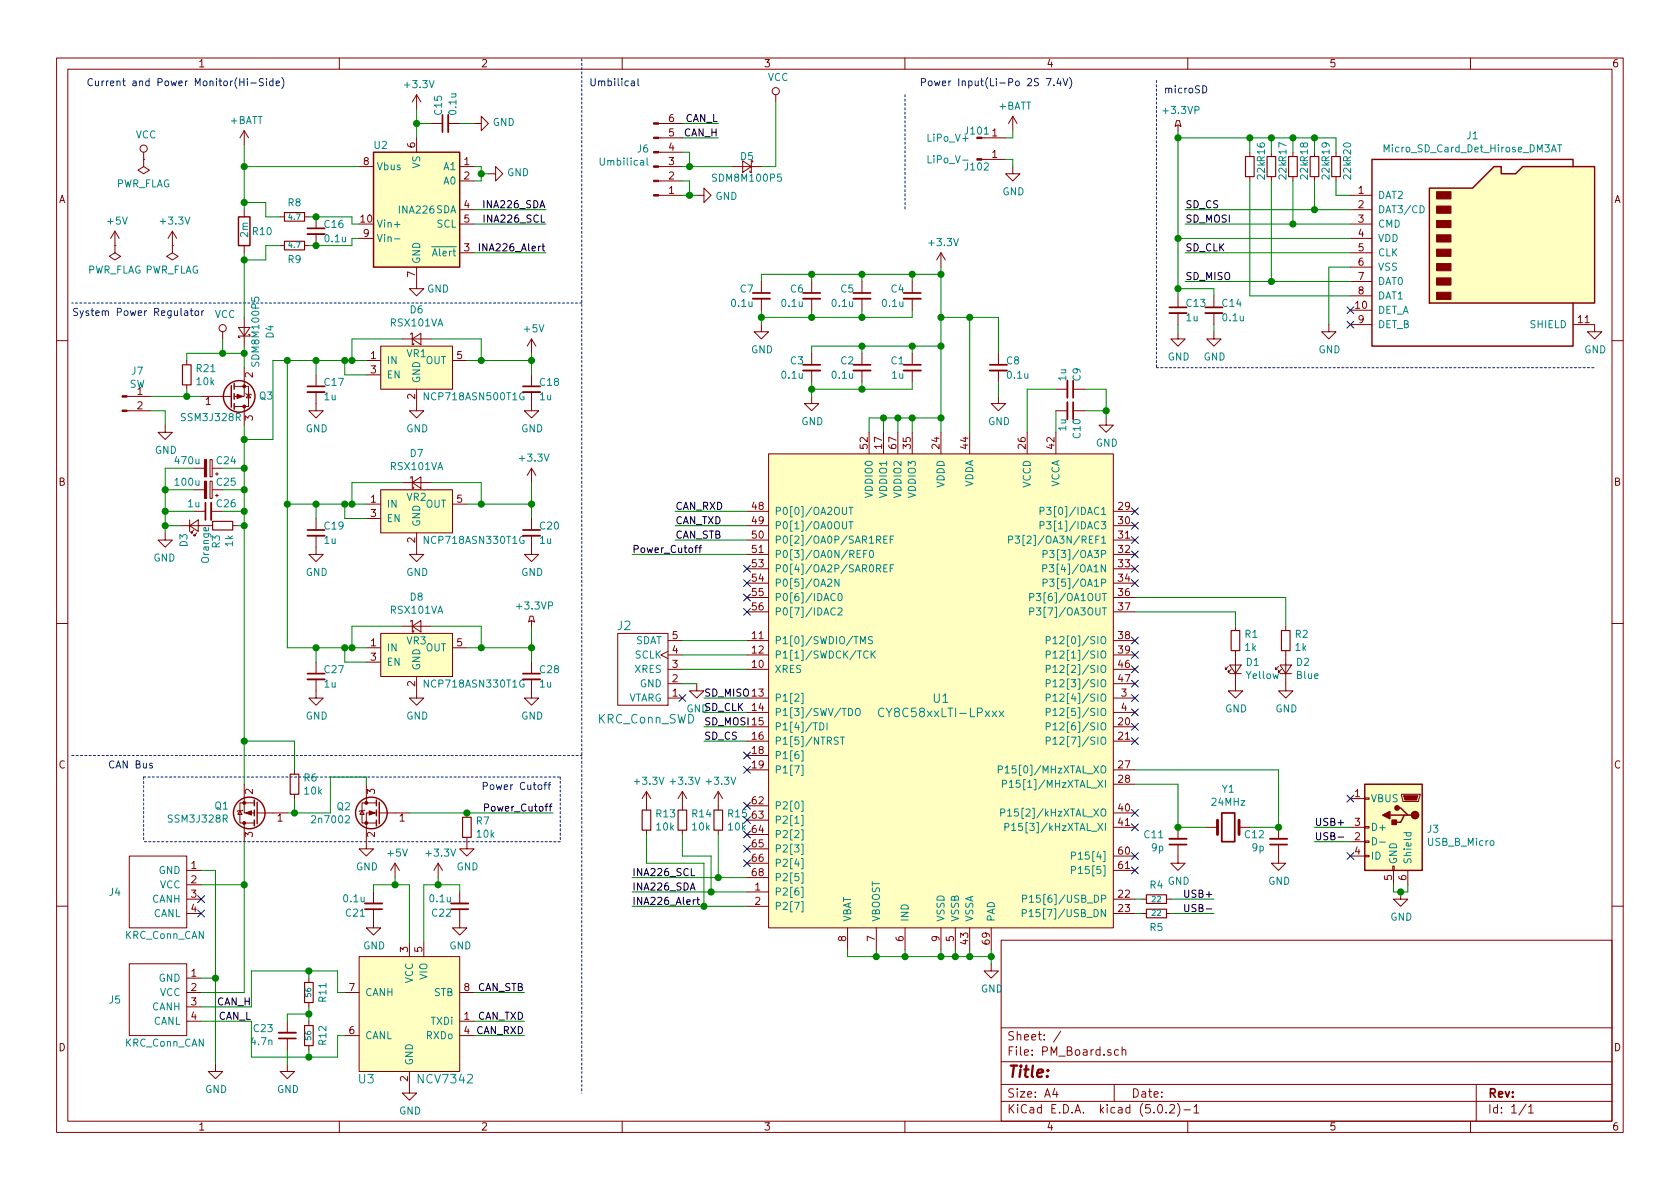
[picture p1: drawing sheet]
<svg xmlns="http://www.w3.org/2000/svg" width="297mm" height="210mm" viewBox="0 0 297 210" stroke-linecap="round" stroke-linejoin="round" font-family="sans-serif">
<defs><g id="words">
<text font-size="2.8" fill="#840000" x="178" y="190.5">Title:</text>
<g font-size="2.1" fill="#008484">
<text x="109.2" y="111.4">J2</text>
<text x="165" y="124.3">U1</text>
<text x="105.6" y="127.9">KRC_Conn_SWD</text>
<text x="156.1" y="126.8">CY8C58xxLTI-LPxxx</text>
<text x="63.4" y="191.6">U3</text>
<text x="74.1" y="191.6">NCV7342</text>
</g>
<g font-size="2.1" fill="#840000">
<text x="178" y="184">Sheet: /</text>
<text x="178" y="186.7">File: PM_Board.sch</text>
<text x="178" y="196.9">KiCad E.D.A. kicad (5.0.2)-1</text>
<text x="178" y="194.1">Size: A4</text>
<text x="200" y="194.1">Date:</text>
<text x="263" y="194.1">Rev:</text>
<text x="263" y="196.9">Id: 1/1</text>
</g>
<g font-size="1.8" fill="#840000">
<text x="35" y="11.9">1</text>
<text x="85" y="11.9">2</text>
<text x="135" y="11.9">3</text>
<text x="185" y="11.9">4</text>
<text x="235" y="11.9">5</text>
<text x="285" y="11.9">6</text>
<text x="118.3" y="21.6">6</text>
<text x="64.3" y="29.2">8</text>
<text x="73.4" y="26.1" transform="rotate(-90 73.4 26.1)">6</text>
<text x="82.1" y="29.2">1</text>
<text x="118.3" y="29.2">3</text>
<text x="118.3" y="26.7">4</text>
<text x="118.3" y="24.1">5</text>
<text x="175.4" y="24.1">1</text>
<text x="175.4" y="27.9">1</text>
<text x="10.4" y="35.9">A</text>
<text x="82.1" y="31.7">2</text>
<text x="118.3" y="34.3">1</text>
<text x="118.3" y="31.7">2</text>
<text x="240.2" y="34.3">1</text>
<text x="285.4" y="35.9">A</text>
<text x="63.8" y="39.4">10</text>
<text x="64.3" y="41.9">9</text>
<text x="82.1" y="36.8">4</text>
<text x="82.1" y="39.4">5</text>
<text x="240.2" y="36.8">2</text>
<text x="240.2" y="39.4">3</text>
<text x="240.2" y="41.9">4</text>
<text x="82.1" y="44.4">3</text>
<text x="240.2" y="44.4">5</text>
<text x="240.2" y="47">6</text>
<text x="73.4" y="49" transform="rotate(-90 73.4 49)">7</text>
<text x="240.2" y="49.5">7</text>
<text x="240.2" y="52.1">8</text>
<text x="239.7" y="54.6">10</text>
<text x="240.2" y="57.1">9</text>
<text x="279.1" y="57.1">11</text>
<text x="65.6" y="63.5">1</text>
<text x="80.8" y="63.5">5</text>
<text x="24.3" y="69.8">1</text>
<text x="36.3" y="71.6">1</text>
<text x="44.7" y="66.8" transform="rotate(-90 44.7 66.8)">2</text>
<text x="65.6" y="66">3</text>
<text x="73.4" y="70.6" transform="rotate(-90 73.4 70.6)">2</text>
<text x="24.3" y="72.4">2</text>
<text x="44.7" y="74.4" transform="rotate(-90 44.7 74.4)">3</text>
<text x="153.4" y="79.3" transform="rotate(-90 153.4 79.3)">52</text>
<text x="156" y="79.3" transform="rotate(-90 156 79.3)">17</text>
<text x="158.5" y="79.3" transform="rotate(-90 158.5 79.3)">67</text>
<text x="161" y="79.3" transform="rotate(-90 161 79.3)">35</text>
<text x="166.1" y="79.3" transform="rotate(-90 166.1 79.3)">24</text>
<text x="171.2" y="79.3" transform="rotate(-90 171.2 79.3)">44</text>
<text x="181.4" y="79.3" transform="rotate(-90 181.4 79.3)">26</text>
<text x="186.4" y="79.3" transform="rotate(-90 186.4 79.3)">42</text>
<text x="10.4" y="85.9">B</text>
<text x="65.6" y="88.9">1</text>
<text x="80.8" y="88.9">5</text>
<text x="285.4" y="85.9">B</text>
<text x="65.6" y="91.4">3</text>
<text x="73.4" y="96" transform="rotate(-90 73.4 96)">2</text>
<text x="133" y="90.2">48</text>
<text x="133" y="92.7">49</text>
<text x="133" y="95.2">50</text>
<text x="197.8" y="90.2">29</text>
<text x="197.8" y="92.7">30</text>
<text x="197.8" y="95.2">31</text>
<text x="133" y="97.8">51</text>
<text x="133" y="100.3">53</text>
<text x="197.8" y="97.8">32</text>
<text x="197.8" y="100.3">33</text>
<text x="133" y="102.9">54</text>
<text x="133" y="105.4">55</text>
<text x="133" y="107.9">56</text>
<text x="197.8" y="102.9">34</text>
<text x="197.8" y="105.4">36</text>
<text x="197.8" y="107.9">37</text>
<text x="118.9" y="113">5</text>
<text x="133" y="113">11</text>
<text x="197.8" y="113">38</text>
<text x="65.6" y="114.3">1</text>
<text x="65.6" y="116.8">3</text>
<text x="80.8" y="114.3">5</text>
<text x="118.9" y="118.1">3</text>
<text x="118.9" y="115.6">4</text>
<text x="133" y="118.1">10</text>
<text x="133" y="115.6">12</text>
<text x="197.8" y="115.6">39</text>
<text x="197.8" y="118.1">46</text>
<text x="73.4" y="121.4" transform="rotate(-90 73.4 121.4)">2</text>
<text x="118.9" y="123.2">1</text>
<text x="118.9" y="120.6">2</text>
<text x="133" y="125.7">14</text>
<text x="197.8" y="120.6">47</text>
<text x="198.3" y="123.2">3</text>
<text x="198.3" y="125.7">4</text>
<text x="133" y="130.8">16</text>
<text x="197.8" y="128.3">20</text>
<text x="197.8" y="130.8">21</text>
<text x="10.4" y="135.9">C</text>
<text x="133" y="133.3">18</text>
<text x="133" y="135.9">19</text>
<text x="197.8" y="135.9">27</text>
<text x="285.4" y="135.9">C</text>
<text x="44.7" y="140.4" transform="rotate(-90 44.7 140.4)">2</text>
<text x="66.3" y="140.4" transform="rotate(-90 66.3 140.4)">3</text>
<text x="133" y="142.2">62</text>
<text x="197.8" y="138.4">28</text>
<text x="197.8" y="143.5">40</text>
<text x="239.5" y="141">1</text>
<text x="44.7" y="148.1" transform="rotate(-90 44.7 148.1)">3</text>
<text x="49" y="145.3">1</text>
<text x="66.3" y="148.1" transform="rotate(-90 66.3 148.1)">2</text>
<text x="70.6" y="145.3">1</text>
<text x="133" y="144.8">63</text>
<text x="133" y="147.3">64</text>
<text x="133" y="149.9">65</text>
<text x="197.8" y="146">41</text>
<text x="239.5" y="148.6">2</text>
<text x="239.5" y="146">3</text>
<text x="33.8" y="153.7">1</text>
<text x="133" y="152.4">66</text>
<text x="133" y="154.9">68</text>
<text x="197.8" y="151.1">60</text>
<text x="197.8" y="153.7">61</text>
<text x="239.5" y="151.1">4</text>
<text x="246.1" y="155.7" transform="rotate(-90 246.1 155.7)">5</text>
<text x="248.7" y="155.7" transform="rotate(-90 248.7 155.7)">6</text>
<text x="33.8" y="156.2">2</text>
<text x="33.8" y="158.7">3</text>
<text x="33.8" y="161.3">4</text>
<text x="133.5" y="157.5">1</text>
<text x="133.5" y="160">2</text>
<text x="197.8" y="158.7">22</text>
<text x="197.8" y="161.3">23</text>
<text x="149.6" y="166.5" transform="rotate(-90 149.6 166.5)">8</text>
<text x="154.7" y="166.5" transform="rotate(-90 154.7 166.5)">7</text>
<text x="159.8" y="166.5" transform="rotate(-90 159.8 166.5)">6</text>
<text x="166.1" y="166.5" transform="rotate(-90 166.1 166.5)">9</text>
<text x="168.7" y="166.5" transform="rotate(-90 168.7 166.5)">5</text>
<text x="171.2" y="166.9" transform="rotate(-90 171.2 166.9)">43</text>
<text x="175" y="166.9" transform="rotate(-90 175 166.9)">69</text>
<text x="33.8" y="172.7">1</text>
<text x="72.1" y="168.4" transform="rotate(-90 72.1 168.4)">3</text>
<text x="74.7" y="168.4" transform="rotate(-90 74.7 168.4)">5</text>
<text x="33.8" y="175.3">2</text>
<text x="33.8" y="177.8">3</text>
<text x="61.7" y="175.3">7</text>
<text x="82.1" y="175.3">8</text>
<text x="10.4" y="185.9">D</text>
<text x="33.8" y="180.3">4</text>
<text x="61.7" y="182.9">6</text>
<text x="82.1" y="180.3">1</text>
<text x="285.4" y="185.9">D</text>
<text x="72.1" y="191.2" transform="rotate(-90 72.1 191.2)">2</text>
<text x="35" y="199.9">1</text>
<text x="85" y="199.9">2</text>
<text x="135" y="199.9">3</text>
<text x="185" y="199.9">4</text>
<text x="235" y="199.9">5</text>
<text x="285" y="199.9">6</text>
</g>
<g font-size="1.8" fill="#0000c2">
<text x="15.2" y="15.2">Current and Power Monitor(Hi-Side)</text>
<text x="104.1" y="15.2">Umbilical</text>
<text x="162.6" y="15.2">Power Input(Li-Po 2S 7.4V)</text>
<text x="205.7" y="16.5">microSD</text>
<text x="12.7" y="55.9">System Power Regulator</text>
<text x="19" y="135.9">CAN Bus</text>
<text x="85.1" y="139.7">Power Cutoff</text>
</g>
<g font-size="1.8" fill="#008484">
<text x="71.7" y="15.6">+3.3V</text>
<text x="135.7" y="14.3">VCC</text>
<text x="40.7" y="21.9">+BATT</text>
<text x="78.2" y="20.3" transform="rotate(-90 78.2 20.3)">C15</text>
<text x="80.7" y="20.2" transform="rotate(-90 80.7 20.2)">0.1u</text>
<text x="87.1" y="22.3">GND</text>
<text x="170.8" y="23.8">J101</text>
<text x="176.6" y="19.4">+BATT</text>
<text x="205.9" y="20.2">+3.3VP</text>
<text x="24" y="24.5">VCC</text>
<text x="66.2" y="26.3">U2</text>
<text x="74.3" y="29.8" transform="rotate(-90 74.3 29.8)">VS</text>
<text x="106.4" y="29.3">Umbilical</text>
<text x="112.7" y="27">J6</text>
<text x="131" y="28.3">D5</text>
<text x="164.1" y="25.1">LiPo_V+</text>
<text x="164.4" y="28.9">LiPo_V-</text>
<text x="245.1" y="26.9">Micro_SD_Card_Det_Hirose_DM3AT</text>
<text x="259.4" y="24.6">J1</text>
<text x="20.4" y="33.1">PWR_FLAG</text>
<text x="66.5" y="30.1">Vbus</text>
<text x="78.5" y="30.1">A1</text>
<text x="78.5" y="32.6">A0</text>
<text x="89.7" y="31.2">GND</text>
<text x="126.3" y="32.1">SDM8M100P5</text>
<text x="126.5" y="35.4">GND</text>
<text x="170.8" y="30.1">J102</text>
<text x="177.2" y="34.5">GND</text>
<text x="223.6" y="31.7" transform="rotate(-90 223.6 31.7)">22kR16</text>
<text x="227.5" y="31.7" transform="rotate(-90 227.5 31.7)">22kR17</text>
<text x="231.3" y="31.7" transform="rotate(-90 231.3 31.7)">22kR18</text>
<text x="235.1" y="31.7" transform="rotate(-90 235.1 31.7)">22kR19</text>
<text x="238.9" y="31.7" transform="rotate(-90 238.9 31.7)">22kR20</text>
<text x="243.6" y="35.2">DAT2</text>
<text x="19.1" y="39.7">+5V</text>
<text x="28.5" y="39.7">+3.3V</text>
<text x="43.9" y="41.9" transform="rotate(-90 43.9 41.9)">2m</text>
<text x="44.7" y="41.6">R10</text>
<text x="51" y="36.5">R8</text>
<text x="57.4" y="40.3">C16</text>
<text x="66.5" y="40.3">Vin+</text>
<text x="70.7" y="37.8">INA226 SDA</text>
<text x="77.2" y="40.3">SCL</text>
<text x="243.6" y="37.7">DAT3/CD</text>
<text x="243.6" y="40.3">CMD</text>
<text x="51" y="46.5">R9</text>
<text x="57.6" y="42.8">0.1u</text>
<text x="66.5" y="42.8">Vin-</text>
<text x="74.3" y="46.7" transform="rotate(-90 74.3 46.7)">GND</text>
<text x="76.7" y="45.3">Alert</text>
<text x="164.4" y="43.5">+3.3V</text>
<text x="243.6" y="42.8">VDD</text>
<text x="243.6" y="45.3">CLK</text>
<text x="243.6" y="47.9">VSS</text>
<text x="15.3" y="48.4">PWR_FLAG PWR_FLAG</text>
<text x="75.5" y="51.7">GND</text>
<text x="130.9" y="51.7">C7</text>
<text x="139.8" y="51.7">C6</text>
<text x="148.7" y="51.7">C5</text>
<text x="157.6" y="51.7">C4</text>
<text x="243.6" y="50.4">DAT0</text>
<text x="243.6" y="53">DAT1</text>
<text x="37.9" y="56.2">VCC</text>
<text x="48.4" y="59.8" transform="rotate(-90 48.4 59.8)">D4</text>
<text x="69.1" y="57.7">RSX101VA</text>
<text x="72.5" y="55.4">D6</text>
<text x="92.8" y="58.8">+5V</text>
<text x="129.4" y="54.3">0.1u</text>
<text x="138.3" y="54.3">0.1u</text>
<text x="147.2" y="54.3">0.1u</text>
<text x="156.1" y="54.3">0.1u</text>
<text x="209.8" y="56.8">1u</text>
<text x="209.8" y="54.3">C13</text>
<text x="216.2" y="54.3">C14</text>
<text x="216.3" y="56.8">0.1u</text>
<text x="243.6" y="55.5">DET_A</text>
<text x="243.6" y="58">DET_B</text>
<text x="270.6" y="58">SHIELD</text>
<text x="34.8" y="65.8">R21</text>
<text x="45.8" y="64.4" transform="rotate(-90 45.8 64.4)">SDM8M100P5</text>
<text x="68.3" y="64.4">IN</text>
<text x="72" y="63.2">VR1</text>
<text x="75.3" y="64.4">OUT</text>
<text x="132.8" y="62.5">GND</text>
<text x="139.8" y="64.4">C3</text>
<text x="148.7" y="64.4">C2</text>
<text x="157.6" y="64.4">C1</text>
<text x="178" y="64.4">C8</text>
<text x="206.5" y="63.7">GND</text>
<text x="212.8" y="63.7">GND</text>
<text x="233.1" y="62.5">GND</text>
<text x="280.1" y="62.5">GND</text>
<text x="22.9" y="68.6">SW</text>
<text x="23.3" y="66.3">J7</text>
<text x="34.8" y="68.1">10k</text>
<text x="45.9" y="70.7">Q3</text>
<text x="57.4" y="70.8">1u</text>
<text x="57.4" y="68.2">C17</text>
<text x="68.3" y="66.9">EN</text>
<text x="74.3" y="67.8" transform="rotate(-90 74.3 67.8)">GND</text>
<text x="75.4" y="70.8">NCP718ASN500T1G</text>
<text x="95.5" y="70.8">1u</text>
<text x="95.5" y="68.2">C18</text>
<text x="138.3" y="67">0.1u</text>
<text x="147.2" y="67">0.1u</text>
<text x="157.7" y="67">1u</text>
<text x="178.2" y="67">0.1u</text>
<text x="188.5" y="67.3" transform="rotate(-90 188.5 67.3)">1u</text>
<text x="191.1" y="67.4" transform="rotate(-90 191.1 67.4)">C9</text>
<text x="32.3" y="74.5">SSM3J328R</text>
<text x="54.1" y="76.4">GND</text>
<text x="71.8" y="76.4">GND</text>
<text x="92.2" y="76.4">GND</text>
<text x="141.7" y="75.2">GND</text>
<text x="174.7" y="75.2">GND</text>
<text x="188.5" y="76.2" transform="rotate(-90 188.5 76.2)">1u</text>
<text x="191.1" y="77.4" transform="rotate(-90 191.1 77.4)">C10</text>
<text x="27.4" y="80.3">GND</text>
<text x="31.1" y="82.1">470u</text>
<text x="38.4" y="82.1">C24</text>
<text x="69.1" y="83.1">RSX101VA</text>
<text x="72.5" y="80.8">D7</text>
<text x="92" y="81.6">+3.3V</text>
<text x="193.8" y="79">GND</text>
<text x="31.1" y="85.9">100u</text>
<text x="33.3" y="89.7">1u</text>
<text x="38.4" y="85.9">C25</text>
<text x="38.4" y="89.7">C26</text>
<text x="68.3" y="89.8">IN</text>
<text x="72" y="88.6">VR2</text>
<text x="75.3" y="89.8">OUT</text>
<text x="154.3" y="87.9" transform="rotate(-90 154.3 87.9)">VDDIO0</text>
<text x="156.8" y="87.9" transform="rotate(-90 156.8 87.9)">VDDIO1</text>
<text x="159.4" y="87.9" transform="rotate(-90 159.4 87.9)">VDDIO2</text>
<text x="161.9" y="87.9" transform="rotate(-90 161.9 87.9)">VDDIO3</text>
<text x="167" y="86.3" transform="rotate(-90 167 86.3)">VDDD</text>
<text x="172.1" y="86.3" transform="rotate(-90 172.1 86.3)">VDDA</text>
<text x="182.2" y="86.3" transform="rotate(-90 182.2 86.3)">VCCD</text>
<text x="187.3" y="86.3" transform="rotate(-90 187.3 86.3)">VCCA</text>
<text x="57.4" y="93.6">C19</text>
<text x="68.3" y="92.3">EN</text>
<text x="74.3" y="93.2" transform="rotate(-90 74.3 93.2)">GND</text>
<text x="95.5" y="93.6">C20</text>
<text x="136.9" y="91.1">P0[0]/OA2OUT</text>
<text x="136.9" y="93.6">P0[1]/OA0OUT</text>
<text x="185.7" y="91.1">P3[0]/IDAC1</text>
<text x="185.7" y="93.6">P3[1]/IDAC3</text>
<text x="27.1" y="99.3">GND</text>
<text x="33.1" y="96.7" transform="rotate(-90 33.1 96.7)">D3</text>
<text x="37" y="99.5" transform="rotate(-90 37 99.5)">Orange</text>
<text x="38.9" y="96.9" transform="rotate(-90 38.9 96.9)">R3</text>
<text x="41.2" y="96.6" transform="rotate(-90 41.2 96.6)">1k</text>
<text x="54.1" y="101.8">GND</text>
<text x="57.4" y="96.2">1u</text>
<text x="71.8" y="101.8">GND</text>
<text x="75.4" y="96.2">NCP718ASN330T1G</text>
<text x="92.2" y="101.8">GND</text>
<text x="95.5" y="96.2">1u</text>
<text x="136.9" y="96.1">P0[2]/OA0P/SAR1REF</text>
<text x="136.9" y="98.7">P0[3]/OA0N/REF0</text>
<text x="136.9" y="101.2">P0[4]/OA2P/SAR0REF</text>
<text x="181.1" y="96.1">P3[2]/OA3N/REF1</text>
<text x="186.1" y="101.2">P3[4]/OA1N</text>
<text x="186.2" y="98.7">P3[3]/OA3P</text>
<text x="72.5" y="106.2">D8</text>
<text x="91.6" y="107.8">+3.3VP</text>
<text x="136.9" y="103.8">P0[5]/OA2N</text>
<text x="136.9" y="106.3">P0[6]/IDAC0</text>
<text x="183.6" y="106.3">P3[6]/OA1OUT</text>
<text x="186.2" y="103.8">P3[5]/OA1P</text>
<text x="69.1" y="108.5">RSX101VA</text>
<text x="72" y="114">VR3</text>
<text x="112.3" y="113.9">SDAT</text>
<text x="136.9" y="113.9">P1[0]/SWDIO/TMS</text>
<text x="136.9" y="108.8">P0[7]/IDAC2</text>
<text x="183.6" y="108.8">P3[7]/OA3OUT</text>
<text x="187" y="113.9">P12[0]/SIO</text>
<text x="220.1" y="112.8">R1</text>
<text x="229" y="112.8">R2</text>
<text x="57.4" y="119">C27</text>
<text x="68.3" y="115.2">IN</text>
<text x="68.3" y="117.7">EN</text>
<text x="74.3" y="118.6" transform="rotate(-90 74.3 118.6)">GND</text>
<text x="75.3" y="115.2">OUT</text>
<text x="95.5" y="119">C28</text>
<text x="112.3" y="119">XRES</text>
<text x="112.3" y="116.5">SCLK</text>
<text x="136.9" y="119">XRES</text>
<text x="136.9" y="116.5">P1[1]/SWDCK/TCK</text>
<text x="187" y="116.5">P12[1]/SIO</text>
<text x="187" y="119">P12[2]/SIO</text>
<text x="220.2" y="115.1">1k</text>
<text x="220.4" y="117.7">D1</text>
<text x="229.1" y="115.1">1k</text>
<text x="229.3" y="117.7">D2</text>
<text x="57.4" y="121.6">1u</text>
<text x="75.4" y="121.6">NCP718ASN330T1G</text>
<text x="95.5" y="121.6">1u</text>
<text x="110.9" y="124.1">VTARG</text>
<text x="113.2" y="121.5">GND</text>
<text x="136.9" y="124.1">P1[2]</text>
<text x="187" y="124.1">P12[4]/SIO</text>
<text x="187" y="121.5">P12[3]/SIO</text>
<text x="216.6" y="126">GND</text>
<text x="220.4" y="120.1">Yellow</text>
<text x="225.5" y="126">GND</text>
<text x="229.3" y="120.1">Blue</text>
<text x="54.1" y="127.2">GND</text>
<text x="71.8" y="127.2">GND</text>
<text x="92.2" y="127.2">GND</text>
<text x="136.9" y="126.6">P1[3]/SWV/TDO</text>
<text x="136.9" y="129.2">P1[4]/TDI</text>
<text x="136.9" y="131.7">P1[5]/NTRST</text>
<text x="187" y="129.2">P12[6]/SIO</text>
<text x="187" y="131.7">P12[7]/SIO</text>
<text x="187" y="126.6">P12[5]/SIO</text>
<text x="136.9" y="134.2">P1[6]</text>
<text x="136.9" y="136.8">P1[7]</text>
<text x="178.2" y="136.8">P15[0]/MHzXTAL_XO</text>
<text x="38" y="143.1">Q1</text>
<text x="53.8" y="138.2">R6</text>
<text x="53.9" y="140.5">10k</text>
<text x="59.6" y="143.3">Q2</text>
<text x="112.3" y="138.8">+3.3V</text>
<text x="118.7" y="138.8">+3.3V</text>
<text x="125" y="138.8">+3.3V</text>
<text x="136.9" y="143.1">P2[0]</text>
<text x="179.1" y="139.3">P15[1]/MHzXTAL_XI</text>
<text x="214.4" y="142.5">24MHz</text>
<text x="216.1" y="140.2">Y1</text>
<text x="242.3" y="141.9">VBUS</text>
<text x="30" y="145.5">SSM3J328R</text>
<text x="55.4" y="145.6">2n7002</text>
<text x="84.3" y="145.8">R7</text>
<text x="84.4" y="148.1">10k</text>
<text x="116.1" y="144.5">R13</text>
<text x="116.1" y="146.9">10k</text>
<text x="122.4" y="144.5">R14</text>
<text x="122.5" y="146.9">10k</text>
<text x="128.8" y="144.5">R15</text>
<text x="128.8" y="146.9">10k</text>
<text x="136.9" y="145.7">P2[1]</text>
<text x="136.9" y="148.2">P2[2]</text>
<text x="178.7" y="144.4">P15[2]/kHzXTAL_XO</text>
<text x="179.6" y="146.9">P15[3]/kHzXTAL_XI</text>
<text x="202.4" y="148.2">C11</text>
<text x="220.2" y="148.2">C12</text>
<text x="242.3" y="146.9">D+</text>
<text x="252.4" y="147.3">J3</text>
<text x="252.5" y="149.6">USB_B_Micro</text>
<text x="28.1" y="154.6">GND</text>
<text x="62.9" y="153.9">GND</text>
<text x="68.6" y="151.5">+5V</text>
<text x="75.5" y="151.5">+3.3V</text>
<text x="80.7" y="153.9">GND</text>
<text x="136.9" y="150.7">P2[3]</text>
<text x="136.9" y="153.3">P2[4]</text>
<text x="136.9" y="155.8">P2[5]</text>
<text x="190.5" y="152">P15[4]</text>
<text x="190.5" y="154.6">P15[5]</text>
<text x="203.7" y="150.5">9p</text>
<text x="221.4" y="150.5">9p</text>
<text x="242.3" y="152">ID</text>
<text x="247" y="152.9" transform="rotate(-90 247 152.9)">GND</text>
<text x="249.6" y="152.9" transform="rotate(-90 249.6 152.9)">Shield</text>
<text x="19.4" y="158.4">J4</text>
<text x="26.9" y="159.6">CANH</text>
<text x="28.3" y="157.1">VCC</text>
<text x="60.9" y="159.6">0.1u</text>
<text x="76.1" y="159.6">0.1u</text>
<text x="136.9" y="158.4">P2[6]</text>
<text x="136.9" y="160.9">P2[7]</text>
<text x="182.9" y="159.6">P15[6]/USB_DP</text>
<text x="203.4" y="157.1">R4</text>
<text x="206.5" y="156.5">GND</text>
<text x="224.2" y="156.5">GND</text>
<text x="22.1" y="166">KRC_Conn_CAN</text>
<text x="27.1" y="162.2">CANL</text>
<text x="61.2" y="162.1">C21</text>
<text x="64.2" y="167.9">GND</text>
<text x="76.5" y="162.1">C22</text>
<text x="79.5" y="167.9">GND</text>
<text x="150.5" y="163.1" transform="rotate(-90 150.5 163.1)">VBAT</text>
<text x="155.6" y="163.1" transform="rotate(-90 155.6 163.1)">VBOOST</text>
<text x="160.7" y="163.1" transform="rotate(-90 160.7 163.1)">IND</text>
<text x="167" y="163.1" transform="rotate(-90 167 163.1)">VSSD</text>
<text x="169.5" y="163.1" transform="rotate(-90 169.5 163.1)">VSSB</text>
<text x="172.1" y="163.1" transform="rotate(-90 172.1 163.1)">VSSA</text>
<text x="175.9" y="163.1" transform="rotate(-90 175.9 163.1)">PAD</text>
<text x="182.8" y="162.2">P15[7]/USB_DN</text>
<text x="203.4" y="164.6">R5</text>
<text x="245.8" y="162.8">GND</text>
<text x="28.1" y="173.6">GND</text>
<text x="73" y="173.9" transform="rotate(-90 73 173.9)">VCC</text>
<text x="75.6" y="173.2" transform="rotate(-90 75.6 173.2)">VIO</text>
<text x="19.4" y="177.5">J5</text>
<text x="26.9" y="178.7">CANH</text>
<text x="28.3" y="176.1">VCC</text>
<text x="57.7" y="177.1" transform="rotate(-90 57.7 177.1)">R11</text>
<text x="64.5" y="176.1">CANH</text>
<text x="76.7" y="176.1">STB</text>
<text x="173.4" y="175.5">GND</text>
<text x="22.1" y="185.1">KRC_Conn_CAN</text>
<text x="27.1" y="181.2">CANL</text>
<text x="44.6" y="184.8">4.7n</text>
<text x="44.9" y="182.5">C23</text>
<text x="57.7" y="184.8" transform="rotate(-90 57.7 184.8)">R12</text>
<text x="64.5" y="183.8">CANL</text>
<text x="75.4" y="183.8">RXDo</text>
<text x="76.2" y="181.2">TXDi</text>
<text x="73" y="188.5" transform="rotate(-90 73 188.5)">GND</text>
<text x="36.3" y="193.3">GND</text>
<text x="49" y="193.3">GND</text>
<text x="70.6" y="197.1">GND</text>
</g>
<g font-size="1.8">
<text x="121.1" y="21.6">CAN_L</text>
<text x="120.9" y="24.1">CAN_H</text>
<text x="85.8" y="36.8">INA226_SDA</text>
<text x="86" y="39.4">INA226_SCL</text>
<text x="209.5" y="39.4">SD_MOSI</text>
<text x="209.5" y="36.8">SD_CS</text>
<text x="85.5" y="44.4">INA226_Alert</text>
<text x="209.5" y="44.4">SD_CLK</text>
<text x="209.5" y="49.5">SD_MISO</text>
<text x="119.4" y="92.7">CAN_TXD</text>
<text x="119.4" y="90.2">CAN_RXD</text>
<text x="119.4" y="95.2">CAN_STB</text>
<text x="111.8" y="97.8">Power_Cutoff</text>
<text x="121.4" y="126">GND</text>
<text x="124.5" y="123.2">SD_MISO 13</text>
<text x="124.5" y="125.7">SD_CLK</text>
<text x="124.5" y="128.3">SD_MOSI 15</text>
<text x="124.5" y="130.8">SD_CS</text>
<text x="86.3" y="143.5">Power_Cutoff</text>
<text x="232.4" y="146">USB+</text>
<text x="232.4" y="148.6">USB-</text>
<text x="111.8" y="154.9">INA226_SCL</text>
<text x="111.8" y="157.5">INA226_SDA</text>
<text x="111.8" y="160">INA226_Alert</text>
<text x="209.9" y="158.7">USB+</text>
<text x="210.3" y="161.3">USB-</text>
<text x="38.4" y="177.8">CAN_H</text>
<text x="84.4" y="175.3">CAN_STB</text>
<text x="38.6" y="180.3">CAN_L</text>
<text x="82.1" y="182.9">4 CAN_RXD</text>
<text x="84.4" y="180.3">CAN_TXD</text>
</g>
<g font-size="1.4" fill="#008484">
<text x="51.1" y="38.9">4.7</text>
<text x="51.1" y="43.8">4.7</text>
<text x="203.7" y="159.5">22</text>
<text x="203.7" y="161.9">22</text>
<text x="55" y="176.3" transform="rotate(-90 55 176.3)">56</text>
<text x="55" y="183.9" transform="rotate(-90 55 183.9)">56</text>
</g>
</g></defs>
<g fill="none" stroke="#840000" stroke-width=".18">
<path d="M10 10.3h277v189.9h-277zM12 12.2h273v186.1h-273zM60 10.3v1.9M73.7 16.8v2.5M73.7 16.8l-.8 1.2M73.7 16.8l.7 1.2M110 10.3v1.9M137.2 16.8v1.2M160 10.3v1.9M210 10.3v1.9M260 10.3v1.9M25.4 28.2v1.3l1 .6-1 .6-1-.6 1-.6"/>
<path d="M25.4 28.2h.1M25.4 26.9v1.3M43.2 23.1v2.5M43.2 37.1v1.2M43.2 23.1l-.8 1.3M43.2 23.1l.7 1.3M49.5 38.3h.8M53.8 38.3h.8M55.9 38.3v2.1M63.5 29.5h2.5M73.7 24.4v2.5M76.2 21.8h2"/>
<path d="M79.2 21.8h2.1M81.3 29.5h2.5M81.3 32h2.5M81.3 37.1h2.5M81.3 39.6h2.5M83.8 21.8h1.3v-1.2l1.3 1.2-1.3 1.3v-1.3M86.4 30.7h1.2v-1.2l1.3 1.2-1.3 1.3v-1.3M116.4 29.5h4.2M116.4 32h4.2M116.4 24.4h4.2M116.4 21.8h4.2M116.4 26.9h4.2"/>
<path d="M116.4 34.5h4.2M123.2 34.5h1.3v1.3l1.2-1.3-1.2-1.2v1.2M129.5 29.5h5.1M131.3 28.4l1.5 1.1-1.5 1zM132.8 28.4v2.1M173.6 28.2h4.2M174 24.4h3.8M179.1 29.5v1.2h1.2l-1.2 1.3-1.3-1.3h1.3M179.1 20.6l-.8 1.2M179.1 20.6v2.5M179.1 20.6l.7 1.2M208 21.3h.5l.3 1-.5-.2-.5 .2z"/>
<path d="M208.3 22.1v1M221 26.9v.8M221 31.2v.8M224.8 26.9v.8M224.8 31.2v.8M228.6 26.9v.8M228.6 31.2v.8M232.4 26.9v.8M232.4 31.2v.8M236.2 26.9v.8M236.2 31.2v.8M238.8 37.1h3.8"/>
<path d="M238.8 39.6h3.8M238.8 34.5h3.8M20.3 43.4v1.3l1 .6-1 .7-1-.7 1-.6M20.3 43.4h.1M20.3 40.9l-.7 1.3M20.3 40.9v2.5M20.3 40.9l.8 1.3M30.5 43.4v1.3l1 .6-1 .7-1-.7 1-.6M30.5 43.4h.1M30.5 40.9l-.8 1.3M30.5 40.9v2.5M30.5 40.9l.7 1.3"/>
<path d="M39.4 58.7v1.2M42.2 57.9h2l-1 1.5zM43.2 43.4v1.3M43.2 56.1v5.1M44.2 59.4h-2v.3h.2M49.5 43.4h.8M53.8 43.4h.8M55.9 41.4v2M63.5 42.2h2.5M71.1 59.9h5.1M72.6 59.2v-.3h.3v2.1h.3v-.3M72.9 59.9l1.5-1v2.1z"/>
<path d="M73.7 47.2v3.8h1.2l-1.2 1.3-1.3-1.3h1.3M81.3 44.7h2.5M94 59.9l-.8 1.3M94 59.9v2.6M94 59.9l.7 1.3M134.6 57.4v1.3h1.3l-1.3 1.2-1.3-1.2h1.3M134.6 49.8v2M134.6 52.8v2.1M143.5 49.8v2M143.5 52.8v2.1M152.4 49.8v2M152.4 52.8v2.1"/>
<path d="M161.3 49.8v2M161.3 52.8v2.1M166.4 44.7l-.8 1.3M166.4 44.7v2.5M166.4 44.7l.7 1.3M208.3 58.7v1.2h1.2l-1.2 1.3-1.3-1.3h1.3M208.3 52.3v2.1M208.3 55.4v2M214.6 58.7v1.2h1.3l-1.3 1.3-1.2-1.3h1.2M214.6 52.3v2.1M214.6 55.4v2M234.9 57.4v1.3h1.3l-1.3 1.2-1.2-1.2h1.2"/>
<path d="M238.8 44.7h3.8M238.8 42.2h3.8M238.8 54.9h3.8M238.8 57.4h3.8M238.8 47.2h3.8M238.8 49.8h3.8M238.8 52.3h3.8M278.1 57.4h3.8v1.3h1.3l-1.3 1.2-1.2-1.2h1.2M10 60.2h2M22.5 72.6h4.2M22.5 70.1h4.2M29.2 75.2v1.2h1.3l-1.3 1.3-1.3-1.3h1.3"/>
<path d="M33 63.7v.8M33 68.1v.7M35.6 70.1h5.3M41.4 68.3h2.5v3.6h-2.5M43.2 65v5.1h-1.8M43.2 71.9v3.3M43.4 69.6l.2 .1h.7l.1 .1M43.9 69.7l.4 .7h-.7zM55.9 69.3v3.3h1.2l-1.2 1.3-1.3-1.3h1.3M55.9 66.3v2M64.8 63.7h2.5M64.8 66.3h2.5"/>
<path d="M67.3 61.2h12.7v7.6h-12.7zM73.7 68.8v3.8h1.2l-1.2 1.3-1.3-1.3h1.3M80 63.7h2.5M94 69.3v3.3h1.2l-1.2 1.3-1.3-1.3h1.3M94 66.3v2M143.5 70.1v1.3h1.3l-1.3 1.2-1.3-1.2h1.3M143.5 62.5v2M143.5 65.5v2.1M152.4 62.5v2M152.4 65.5v2.1M153.7 76.4v3.9M156.2 76.4v3.9"/>
<path d="M158.7 76.4v3.9M161.3 62.5v2M161.3 65.5v2.1M161.3 76.4v3.9M166.4 76.4v3.9M171.4 76.4v3.9M176.5 70.1v1.3h1.3l-1.3 1.2-1.2-1.2h1.2M176.5 62.5v2M176.5 65.5v2.1M181.6 76.4v3.9M186.7 76.4v3.9M186.7 68.8h2"/>
<path d="M186.7 72.6h2M189.7 68.8h2.1M189.7 72.6h2.1M195.6 73.9v1.3h1.2l-1.2 1.2-1.3-1.2h1.3M285 60.2h2M29.2 94.2v1.3h-1.3l1.3 1.3 1.3-1.3h-1.3M31.7 93h5.9M33.5 93l1.6-1.1v2.1zM33.5 91.9v2.1M34.3 93.7l-.5 .5h.2h-.2v-.2M34.3 90.4h2M34.3 82.8h1.8"/>
<path d="M34.3 86.6h1.8M34.8 94.2l-.5 .5h.2h-.2v-.2M37.1 81.3h.4v3h-.4zM37.1 85.1h.4v3h-.4zM37.3 90.4h2.1M37.5 82.8h1.9M37.5 86.6h1.9M38.1 83.8h.5M38.1 87.6h.5M38.4 83.6v.5M38.4 87.4v.5M41.1 93h.8"/>
<path d="M55.9 94.7v3.3h1.2l-1.2 1.3-1.3-1.3h1.3M55.9 91.7v2M64.8 89.1h2.5M64.8 91.7h2.5M67.3 86.6h12.7v7.6h-12.7zM71.1 85.3h5.1M72.6 84.6v-.3h.3v2.1h.3v-.3M72.9 85.3l1.5-1v2.1zM73.7 94.2v3.8h1.2l-1.2 1.3-1.3-1.3h1.3M80 89.1h2.5M94 94.7v3.3h1.2l-1.2 1.3-1.3-1.3h1.3M94 82.8v2.5"/>
<path d="M94 91.7v2M94 82.8l-.8 1.3M94 82.8l.7 1.3M132.1 90.4h3.8M132.1 93h3.8M132.1 95.5h3.8M132.1 98h3.8M135.9 80.3h60.9v83.8h-60.9zM196.8 90.4h3.9M196.8 93h3.9M196.8 95.5h3.9M196.8 98h3.9"/>
<path d="M10 110.3h2M55.9 117.1v2M64.8 114.5h2.5M64.8 117.1h2.5M67.3 112h12.7v7.6h-12.7zM71.1 110.7h5.1M72.6 110v-.3h.3v2.1h.3v-.3M72.9 110.7l1.5-1v2.1zM73.7 119.6v3.8h1.2l-1.2 1.3-1.3-1.3h1.3M80 114.5h2.5M93.7 109h.5l.3 1-.5-.3-.5 .3zM94 109.7v1"/>
<path d="M94 117.1v2M109.2 112h8.9v12.7h-8.9zM118.1 115.2l-1.3 .6 1.3 .7M118.1 118.4h2.5M118.1 115.8h2.5M118.1 113.3h2.5M132.1 118.4h3.8M132.1 115.8h3.8M132.1 113.3h3.8M132.1 100.6h3.8M132.1 103.1h3.8M132.1 105.7h3.8"/>
<path d="M132.1 108.2h3.8M196.8 118.4h3.9M196.8 115.8h3.9M196.8 113.3h3.9M196.8 100.6h3.9M196.8 103.1h3.9M196.8 105.7h3.9M196.8 108.2h3.9M217.2 117.9l-.5 .5v-.3v.3h.2M217.4 117.6h2.1l-1.1 1.5zM217.4 119.1h2.1M217.7 118.4l-.5 .5v-.3v.3h.2"/>
<path d="M218.4 115.1v7.1h1.3l-1.3 1.2-1.2-1.2h1.2M218.4 110.7v.8M226.1 117.9l-.5 .5v-.3v.3h.2M226.3 117.6h2l-1 1.5zM226.3 119.1h2M226.6 118.4l-.5 .5v-.3v.3h.2M227.3 115.1v7.1h1.3l-1.3 1.2-1.2-1.2h1.2M227.3 110.7v.8M285 110.3h2M43.2 138.7v5.1h1.8M52.1 136.1v.8M55.9 120.1v3.3h1.2l-1.2 1.3-1.3-1.3h1.3"/>
<path d="M64.8 138.7v3.3M94 120.1v3.3h1.2l-1.2 1.3-1.3-1.3h1.3M114.3 139.9l-.8 1.3M114.3 139.9v3.4M114.3 139.9l.8 1.3M118.1 123.4h2.5M118.1 120.9h2.5M120.6 139.9l-.7 1.3M120.6 139.9v3.4M120.6 139.9l.8 1.3M123.2 120.9v1.3h1.3l-1.3 1.2-1.3-1.2h1.3M127 139.9l-.8 1.3"/>
<path d="M127 139.9v3.4M127 139.9l.8 1.3M132.1 123.4h3.8M132.1 126h3.8M132.1 128.5h3.8M132.1 131.1h3.8M132.1 133.6h3.8M132.1 136.1h3.8M196.8 123.4h3.9M196.8 120.9h3.9M196.8 126h3.9M196.8 128.5h3.9"/>
<path d="M196.8 131.1h3.9M196.8 136.1h3.9M196.8 138.7h3.9M22.9 151.4h10.1v12.7h-10.1zM33 159h2.6M33 153.9h2.6M33 156.5h2.6M42.4 143.4l.4 .6h-.8zM42.9 143.3l-.1 .1h-.8l-.1 .1M43.2 145.5v3.3M45 142h-2.6v3.5h2.6M45.5 143.8h5.3"/>
<path d="M52.1 140.5v.7M64 143.4l.4 .6h-.8zM64.5 143.3l-.1 .1h-.8l-.1 .1M66 157.7v2.1M66.5 143.8h-1.7v6.3h1.2l-1.2 1.3-1.3-1.3h1.3M66.5 142h-2.5v3.5h2.5M67.1 143.8h5.3M69.8 152.6l-.7 1.3M69.8 152.6v2.6M69.8 152.6l.8 1.3M77.5 152.6l-.8 1.3M77.5 152.6v2.6"/>
<path d="M77.5 152.6l.7 1.3M81.3 157.7v2.1M82.5 148.1v2h1.3l-1.3 1.3-1.2-1.3h1.2M82.5 143.8v.7M114.3 146.8v.8M120.6 146.8v.8M127 146.8v.8M132.1 157.7h3.8M132.1 142.5h3.8M132.1 145h3.8M132.1 147.6h3.8M132.1 150.1h3.8"/>
<path d="M132.1 152.6h3.8M132.1 155.2h3.8M196.8 146.3h3.9M196.8 151.4h3.9M196.8 159h3.9M196.8 153.9h3.9M196.8 143.8h3.9M201.9 159h.8M206.2 159h.8M208.3 149.3v3.3h1.2l-1.2 1.3-1.3-1.3h1.3M208.3 146.3v2M213.4 146.3h1.9"/>
<path d="M219.1 146.3h1.9M226.1 149.3v3.3h1.2l-1.2 1.3-1.3-1.3h1.3M226.1 146.3v2M238.8 141.2h2.5M238.8 148.8h2.5M238.8 146.3h2.5M238.8 151.4h2.5M241.3 151.3h.8v.2h-.8zM241.3 148.7h.8v.3h-.8zM241.3 146.2h.8v.2h-.8zM241.3 141.1h.8v.2h-.8zM246.3 153.2h.2v.7h-.2z"/>
<path d="M246.4 153.9v2.6M247.6 157.7v1.3h1.3l-1.3 1.3-1.2-1.3h1.2M247.8 140.5h3.3v.2l-.3 1h-2.8zM248.9 153.9v2.6M10 160.2h2M22.9 170.4h10.1v12.7h-10.1zM33 175.5h2.6M33 161.5h2.6M33 173h2.6M33 178h2.6M54.6 173v.7M54.6 177.3v.7"/>
<path d="M61 175.5h2.5M63.5 169.2h17.8v20.3h-17.8zM66 160.8v3.3h1.3l-1.3 1.2-1.2-1.2h1.2M72.4 166.6v2.6M74.9 166.6v2.6M81.3 160.8v3.3h1.2l-1.2 1.2-1.3-1.2h1.3M81.3 175.5h2.5M132.1 160.3h3.8M149.9 164.1v3.8M154.9 164.1v3.8M160 164.1v3.8M166.4 164.1v3.8"/>
<path d="M168.9 164.1v3.8M171.4 164.1v3.8M175.3 170.4v1.3h1.2l-1.2 1.3-1.3-1.3h1.3M175.3 164.1v3.8M177 166.3h108v32h-108zM196.8 161.5h3.9M201.9 161.5h.8M206.2 161.5h.8M285 160.2h2M33 180.6h2.6M38.1 188.2v1.3h1.3l-1.3 1.2-1.3-1.2h1.3M50.8 188.2v1.3h1.3l-1.3 1.2-1.3-1.2h1.3"/>
<path d="M50.8 180.6v2M50.8 183.6v2.1M54.6 180.6v.8M54.6 184.9v.8M60 198.3v1.9M61 183.1h2.5M72.4 189.5v3.8h1.3l-1.3 1.3-1.3-1.3h1.3M81.3 180.6h2.5M81.3 183.1h2.5M110 198.3v1.9M160 198.3v1.9M177 194.8h108"/>
<path d="M177 191.8h108M177 187.8h108M177 181.8h108M186.5 192.5l-.4 1h1M186.8 193v1M187.6 182.3l-1.3 2M197 191.8v3M197.8 185.7l-.5-.1-.2 .3 .1 .6h.6M198.4 185.7h.1a.37 .37 0 0 1 .6 .1v.8M198.4 185.1v1.5M204.8 195.5l.4-.2a.94 .94 0 0 1 0 1.5 .79 .79 0 0 1-.4-1.3zM206.2 196.7v.1"/>
<path d="M206.8 195.5l.2-.2h.4l.2 .2 .1 .3-.1 .2-.8 .8h.9M208.2 195.1a1.71 1.71 0 0 1 0 2.3M209.3 196.3h1.2M210 198.3v1.9M211.1 195.8l.4-.5v1.5M211.1 196.8h.9M260 198.3v1.9M261 191.8v6.5M269.8 195.2l-1.2 2M270.3 195.8l.4-.5v1.5M270.3 196.8h.8"/>
<circle cx="137.2" cy="16.1" r=".63"/>
<circle cx="25.4" cy="26.3" r=".63"/>
<circle cx="39.4" cy="58" r=".63"/>
</g>
<g fill="none" stroke="#008400" stroke-width=".18">
<path d="M73.7 19.3v5.1M137.2 18v11.5h-2.6M43.2 29.5h20.3M43.2 35.8h3.8v2.5h2.5M43.2 25.6v11.5M54.6 38.3h7.6v1.3h1.3M73.7 21.8h2.5M81.3 21.8h2.5M83.8 29.5h1.3v2.5h-1.3M83.8 39.6h12.7M83.8 37.1h12.7M85.1 30.7h1.3"/>
<path d="M120.6 21.8h6.4M120.6 29.5h8.9M120.6 32h1.3v2.5M120.6 24.4h6.4M120.6 26.9h1.3v2.6M120.6 34.5h2.6M177.8 28.2h1.3v1.3M179.1 23.1v1.3h-1.3M208.3 24.4h27.9v2.5M208.3 23.1v29.2M209.5 39.6h29.3M209.5 37.1h29.3"/>
<path d="M221 24.4v2.5M221 32v20.3h17.8M224.8 24.4v2.5M224.8 32v17.8M228.6 24.4v2.5M228.6 32v7.6M232.4 24.4v2.5M232.4 32v5.1M236.2 32v2.5h2.6M39.4 59.9v2.6M43.2 44.7v11.4M49.5 43.4h-2.5v2.6h-3.8"/>
<path d="M63.5 42.2h-1.3v1.2h-7.6M71.1 59.9h-8.9v3.8M76.2 59.9h8.9v3.8M83.8 44.7h12.7M134.6 54.9v2.5M143.5 48.5v1.3M143.5 54.9v1.2M152.4 48.5v1.3M152.4 54.9v1.2M161.3 48.5v1.3M161.3 54.9v1.2h-26.7M166.4 47.2v29.2"/>
<path d="M166.4 48.5h-31.8v1.3M166.4 56.1h10.1v6.4M171.4 56.1v20.3M208.3 42.2h30.5M208.3 57.4v1.3M208.3 51h6.3v1.3M209.5 44.7h29.3M209.5 49.8h29.3M214.6 57.4v1.3M238.8 47.2h-3.9v10.2M26.7 72.6h2.5v2.6M26.7 70.1h8.9"/>
<path d="M33 68.8v1.3M43.2 61.2v3.8M43.2 75.2v63.5M43.2 62.5h-10.2v1.2M50.8 63.7v50.8h14M55.9 63.7v2.6M61 63.7v2.6h3.8M64.8 63.7h-16.5v14h-5.1M82.5 63.7h11.5M94 62.5v3.8M143.5 67.6v2.5M152.4 61.2v1.3"/>
<path d="M152.4 67.6v1.2M156.2 73.9v2.5M158.7 73.9v2.5M161.3 61.2v1.3M161.3 67.6v1.2h-17.8M161.3 73.9v2.5M166.4 61.2h-22.9v1.3M166.4 73.9h-12.7v2.5M176.5 67.6v2.5M186.7 68.8h-5.1v7.6M186.7 72.6v3.8M191.8 68.8h3.8v5.1"/>
<path d="M191.8 72.6h3.8M29.2 90.4h5.1M29.2 93h2.5M29.2 86.6h5.1M34.3 82.8h-5.1v11.4M39.4 90.4h3.8M39.4 82.8h3.8M39.4 86.6h3.8M41.9 93h1.3M50.8 89.1h14M55.9 89.1v2.6M61 89.1v2.6h3.8"/>
<path d="M71.1 85.3h-8.9v3.8M76.2 85.3h8.9v3.8M82.5 89.1h11.5M94 85.3v6.4M111.8 98h20.3M119.4 90.4h12.7M119.4 93h12.7M119.4 95.5h12.7M55.9 114.5v2.6M61 114.5v2.6h3.8M71.1 110.7h-8.9v3.8M76.2 110.7h8.9v3.8"/>
<path d="M82.5 114.5h11.5M94 110.7v6.4M120.6 113.3h11.5M120.6 115.8h11.5M120.6 118.4h11.5M200.7 105.7h26.6v5M200.7 108.2h17.7v2.5M43.2 131.1h8.9v5M64.8 138.7v-1.3h-6.4v6.4h-7.6M120.6 120.9h2.6M124.5 131.1h7.6M124.5 128.5h7.6"/>
<path d="M124.5 126h7.6M124.5 123.4h7.6M200.7 138.7h7.6v7.6h5.1M200.7 136.1h25.4v10.2h-5.1M35.6 156.5h7.6M35.6 153.9h2.5v34.3M43.2 148.8v26.7h-7.6M52.1 141.2v2.6M66 157.7v-1.2h6.4v10.1M69.8 155.2v1.3M72.4 143.8h25.4M77.5 155.2v1.3"/>
<path d="M81.3 157.7v-1.2h-6.4v10.1M111.8 157.7h20.3M111.8 155.2h20.3M114.3 147.6v5h10.2v7.7M120.6 147.6v3.8h5.1v6.3M127 147.6v7.6M200.7 159h1.2M207 159h7.6M232.4 146.3h6.4M232.4 148.8h6.4M246.4 156.5v1.2h2.5v-1.2M35.6 173h2.5"/>
<path d="M54.6 171.7v1.3M54.6 178v2.6M54.6 179.3h-3.8v1.3M61 175.5h-1.3v-3.8h-15.3v6.3h-8.8M83.8 175.5h8.9M111.8 160.3h20.3M149.9 167.9v1.3h25.4M154.9 167.9v1.3M160 167.9v1.3M166.4 167.9v1.3M168.9 167.9v1.3M171.4 167.9v1.3"/>
<path d="M175.3 167.9v2.5M200.7 161.5h1.2M207 161.5h7.6M35.6 180.6h8.8v6.3h15.3v-3.8h1.3M50.8 185.7v2.5M54.6 185.7v1.2M83.8 183.1h8.9M83.8 180.6h8.9"/>
</g>
<g fill="#008400" stroke="#008400" stroke-width=".25">
<circle cx="175.3" cy="169.2" r=".51"/>
<circle cx="154.9" cy="169.2" r=".51"/>
<circle cx="160" cy="169.2" r=".51"/>
<circle cx="166.4" cy="169.2" r=".51"/>
<circle cx="168.9" cy="169.2" r=".51"/>
<circle cx="171.5" cy="169.2" r=".51"/>
<circle cx="166.4" cy="48.5" r=".51"/>
<circle cx="143.5" cy="48.5" r=".51"/>
<circle cx="152.4" cy="48.5" r=".51"/>
<circle cx="161.3" cy="48.5" r=".51"/>
<circle cx="143.5" cy="56.1" r=".51"/>
<circle cx="152.4" cy="56.1" r=".51"/>
<circle cx="134.6" cy="56.1" r=".51"/>
<circle cx="166.4" cy="61.2" r=".51"/>
<circle cx="152.4" cy="61.2" r=".51"/>
<circle cx="161.3" cy="61.2" r=".51"/>
<circle cx="152.4" cy="68.8" r=".51"/>
<circle cx="143.5" cy="68.8" r=".51"/>
<circle cx="166.4" cy="73.9" r=".51"/>
<circle cx="156.2" cy="73.9" r=".51"/>
<circle cx="158.8" cy="73.9" r=".51"/>
<circle cx="161.3" cy="73.9" r=".51"/>
<circle cx="195.6" cy="72.6" r=".51"/>
<circle cx="247.7" cy="157.7" r=".51"/>
<circle cx="54.6" cy="179.3" r=".51"/>
<circle cx="54.6" cy="171.7" r=".51"/>
<circle cx="54.6" cy="186.9" r=".51"/>
<circle cx="77.5" cy="156.5" r=".51"/>
<circle cx="69.9" cy="156.5" r=".51"/>
<circle cx="61" cy="63.7" r=".51"/>
<circle cx="55.9" cy="63.7" r=".51"/>
<circle cx="94" cy="89.1" r=".51"/>
<circle cx="73.7" cy="21.8" r=".51"/>
<circle cx="85.1" cy="30.7" r=".51"/>
<circle cx="55.9" cy="38.3" r=".51"/>
<circle cx="55.9" cy="43.4" r=".51"/>
<circle cx="94" cy="63.7" r=".51"/>
<circle cx="43.2" cy="29.5" r=".51"/>
<circle cx="166.4" cy="56.1" r=".51"/>
<circle cx="171.5" cy="56.1" r=".51"/>
<circle cx="43.2" cy="35.8" r=".51"/>
<circle cx="61" cy="89.1" r=".51"/>
<circle cx="29.2" cy="93" r=".51"/>
<circle cx="29.2" cy="86.6" r=".51"/>
<circle cx="29.2" cy="90.4" r=".51"/>
<circle cx="38.1" cy="173" r=".51"/>
<circle cx="52.1" cy="143.8" r=".51"/>
<circle cx="43.2" cy="156.5" r=".51"/>
<circle cx="62.2" cy="63.7" r=".51"/>
<circle cx="85.1" cy="63.7" r=".51"/>
<circle cx="62.2" cy="89.1" r=".51"/>
<circle cx="85.1" cy="89.1" r=".51"/>
<circle cx="43.2" cy="46" r=".51"/>
<circle cx="121.9" cy="34.5" r=".51"/>
<circle cx="121.9" cy="29.5" r=".51"/>
<circle cx="208.3" cy="146.3" r=".51"/>
<circle cx="226.1" cy="146.3" r=".51"/>
<circle cx="232.4" cy="37.1" r=".51"/>
<circle cx="228.6" cy="39.6" r=".51"/>
<circle cx="224.8" cy="49.8" r=".51"/>
<circle cx="208.3" cy="24.4" r=".51"/>
<circle cx="232.4" cy="24.4" r=".51"/>
<circle cx="228.6" cy="24.4" r=".51"/>
<circle cx="224.8" cy="24.4" r=".51"/>
<circle cx="221" cy="24.4" r=".51"/>
<circle cx="208.3" cy="42.2" r=".51"/>
<circle cx="208.3" cy="51" r=".51"/>
<circle cx="124.5" cy="160.3" r=".51"/>
<circle cx="125.7" cy="157.7" r=".51"/>
<circle cx="127" cy="155.2" r=".51"/>
<circle cx="55.9" cy="114.5" r=".51"/>
<circle cx="94" cy="114.5" r=".51"/>
<circle cx="61" cy="114.5" r=".51"/>
<circle cx="62.2" cy="114.5" r=".51"/>
<circle cx="85.1" cy="114.5" r=".51"/>
<circle cx="43.2" cy="62.5" r=".51"/>
<circle cx="50.8" cy="63.7" r=".51"/>
<circle cx="33" cy="70.1" r=".51"/>
<circle cx="43.2" cy="131.1" r=".51"/>
<circle cx="55.9" cy="89.1" r=".51"/>
<circle cx="50.8" cy="89.1" r=".51"/>
<circle cx="82.6" cy="143.8" r=".51"/>
<circle cx="43.2" cy="77.7" r=".51"/>
<circle cx="39.4" cy="62.5" r=".51"/>
<circle cx="43.2" cy="82.8" r=".51"/>
<circle cx="43.2" cy="86.6" r=".51"/>
<circle cx="43.2" cy="90.4" r=".51"/>
<circle cx="43.2" cy="93" r=".51"/>
</g>
<g fill="none" stroke="#840000" stroke-width=".33">
<path d="M79.2 20.3v3.1M54.4 41.4h3M133.1 52.8h3M142 52.8h3M150.9 52.8h3M159.8 52.8h3M206.8 55.4h3M213.1 55.4h3.1M54.4 69.3h3M92.5 69.3h3M142 65.5h3M150.9 65.5h3"/>
<path d="M159.8 65.5h3M175 65.5h3.1M188.7 67.3v3.1M188.7 71.1v3.1M37.3 88.9v3M54.4 94.7h3M92.5 94.7h3M54.4 120.1h3M92.5 120.1h3M64.5 159.8h3.1M79.8 159.8h3M206.8 148.3h3"/>
<path d="M224.5 148.3h3.1M49.3 182.6h3"/>
</g>
<g fill="none" stroke="#840000" stroke-width=".3">
<path d="M78.2 20.3v3.1M54.4 40.4h3M133.1 51.8h3M142 51.8h3M150.9 51.8h3M159.8 51.8h3M206.8 54.4h3M213.1 54.4h3.1M54.4 68.3h3M92.5 68.3h3M142 64.5h3M150.9 64.5h3"/>
<path d="M159.8 64.5h3M175 64.5h3.1M189.7 67.3v3.1M189.7 71.1v3.1M36.3 88.9v3M54.4 93.7h3M92.5 93.7h3M54.4 119.1h3M92.5 119.1h3M206.8 149.3h3M216 143.8h2.3v5h-2.3zM224.5 149.3h3.1"/>
<path d="M64.5 160.8h3.1M79.8 160.8h3M49.3 183.6h3"/>
</g>
<g fill="none" stroke="#000084" stroke-width=".18">
<path d="M238.2 54.2l1.2 1.3M238.2 56.8l1.2 1.2M239.4 56.8l-1.2 1.2M239.4 54.2l-1.2 1.3M131.5 100l1.2 1.2M132.7 100l-1.2 1.2M200.1 89.8l1.2 1.2M200.1 92.3l1.2 1.3M200.1 94.9l1.2 1.2M200.1 97.4l1.2 1.2M200.1 100l1.2 1.2M201.3 89.8l-1.2 1.2"/>
<path d="M201.3 92.3l-1.2 1.3M201.3 94.9l-1.2 1.2M201.3 97.4l-1.2 1.2M201.3 100l-1.2 1.2M131.5 102.5l1.2 1.2M131.5 105l1.2 1.3M131.5 107.6l1.2 1.2M132.7 102.5l-1.2 1.2M132.7 105l-1.2 1.3M132.7 107.6l-1.2 1.2M200.1 102.5l1.2 1.2M200.1 112.7l1.2 1.2"/>
<path d="M200.1 115.2l1.2 1.2M200.1 117.7l1.2 1.3M201.3 102.5l-1.2 1.2M201.3 112.7l-1.2 1.2M201.3 115.2l-1.2 1.2M201.3 117.7l-1.2 1.3M120 122.8l1.3 1.2M121.3 122.8l-1.3 1.2M131.5 133l1.2 1.2M131.5 135.5l1.2 1.2M132.7 133l-1.2 1.2M132.7 135.5l-1.2 1.2"/>
<path d="M200.1 120.3l1.2 1.2M200.1 122.8l1.2 1.2M200.1 125.4l1.2 1.2M200.1 127.9l1.2 1.2M200.1 130.4l1.2 1.3M201.3 120.3l-1.2 1.2M201.3 122.8l-1.2 1.2M201.3 125.4l-1.2 1.2M201.3 127.9l-1.2 1.2M201.3 130.4l-1.2 1.3M35 158.4l1.2 1.2M36.2 158.4l-1.2 1.2"/>
<path d="M131.5 141.9l1.2 1.2M131.5 144.4l1.2 1.2M131.5 147l1.2 1.2M131.5 149.5l1.2 1.2M131.5 152l1.2 1.3M132.7 141.9l-1.2 1.2M132.7 144.4l-1.2 1.2M132.7 147l-1.2 1.2M132.7 149.5l-1.2 1.2M132.7 152l-1.2 1.3M200.1 143.1l1.2 1.3M200.1 145.7l1.2 1.2"/>
<path d="M200.1 150.8l1.2 1.2M200.1 153.3l1.2 1.2M201.3 143.1l-1.2 1.3M201.3 145.7l-1.2 1.2M201.3 150.8l-1.2 1.2M201.3 153.3l-1.2 1.2M238.2 150.8l1.2 1.2M238.2 140.6l1.2 1.2M239.4 150.8l-1.2 1.2M239.4 140.6l-1.2 1.2M35 160.9l1.2 1.2M36.2 160.9l-1.2 1.2"/>
</g>
<g fill="#ffffc2" stroke="#ffffc2" stroke-width=".18">
<path d="M241.3 138.7h10.2v15.2h-10.2z"/>
<path d="M63.5 169.2h17.8v20.3h-17.8z"/>
<path d="M66 26.9h15.3v20.3h-15.3z"/>
<path d="M135.9 80.3h60.9v83.8h-60.9z"/>
<path d="M67.3 86.6h12.7v7.6h-12.7z"/>
<path d="M67.3 61.2h12.7v7.6h-12.7z"/>
<path d="M252.7 33.3h7.6l3.9-3.8h1.2v1.2h2.6l1.2-1.2h12.7v24.1h-29.2z"/>
<path d="M67.3 112h12.7v7.6h-12.7z"/>
</g>
<g fill="none" stroke="#840000" stroke-width=".25">
<path d="M42.2 38.3h2v5.1h-2zM66 26.9h15.3v20.3h-15.3zM252.7 33.3h7.6l3.9-3.8h1.2v1.2h2.6l1.2-1.2h12.7v24.1h-29.2zM278.1 29.5v-1.3h-35.5v33h35.5v-7.6M40.9 68.2v3.8M41.4 67.8v1M41.4 69.6v1M41.4 71.4v1M241.3 138.7h10.2v15.2h-10.2zM45 141.5v1M45 143.3v1M45 145v1"/>
<path d="M45.5 141.9v3.8M66.5 141.5v1M66.5 143.3v1M66.5 145v1M67.1 141.9v3.8M245.7 144.1h2.6M247 142.9h.6l1.3 1.2h.7M248.9 144.1h-.6l-.7 1.3h-1.2"/>
<circle cx="42.3" cy="70.1" r="2.79"/>
<circle cx="44.1" cy="143.8" r="2.79"/>
<circle cx="65.7" cy="143.8" r="2.79"/>
</g>
<g fill="#840000" stroke="#840000" stroke-width=".25">
<path d="M246.1 145h.8v.8h-.8z"/>
<path d="M244.5 144.1l1.2-.6v1.3z"/>
<circle cx="250.2" cy="144.1" r=".63"/>
<circle cx="247" cy="142.9" r=".38"/>
</g>
<g fill="#840000" stroke="#840000" stroke-width=".18">
<path d="M248.2 140.7h2.5l-.3 .8h-2z"/>
<path d="M172.7 24.3h.9v.2h-.9z"/>
<path d="M172.7 28.1h.9v.2h-.9z"/>
<path d="M36.1 81.3h.4v3h-.4z"/>
<path d="M36.1 85.1h.4v3h-.4z"/>
<path d="M65.3 143.4l1 .4-1 .3z"/>
<path d="M115.6 21.7h.8v.3h-.8z"/>
<path d="M115.6 24.3h.8v.2h-.8z"/>
<path d="M115.6 26.8h.8v.2h-.8z"/>
<path d="M115.6 29.3h.8v.3h-.8z"/>
<path d="M115.6 31.9h.8v.2h-.8z"/>
<path d="M115.6 34.4h.8v.3h-.8z"/>
<path d="M254 51.7h2.5v1.3h-2.5z"/>
<path d="M254 49.1h2.5v1.3h-2.5z"/>
<path d="M254 46.6h2.5v1.3h-2.5z"/>
<path d="M254 44.1h2.5v1.2h-2.5z"/>
<path d="M254 41.5h2.5v1.3h-2.5z"/>
<path d="M254 39h2.5v1.3h-2.5z"/>
<path d="M254 36.4h2.5v1.3h-2.5z"/>
<path d="M254 33.9h2.5v1.3h-2.5z"/>
<path d="M43.4 143.8l1-.4v.7z"/>
<path d="M41.9 69.7l1 .4-1 .4z"/>
<path d="M21.6 72.5h.9v.3h-.9z"/>
<path d="M21.6 70h.9v.2h-.9z"/>
<circle cx="64.8" cy="145.5" r=".25"/>
<circle cx="64.8" cy="142" r=".25"/>
<circle cx="43.2" cy="142" r=".25"/>
<circle cx="43.2" cy="145.5" r=".25"/>
<circle cx="43.2" cy="68.3" r=".25"/>
<circle cx="43.2" cy="71.9" r=".25"/>
</g>
<g fill="none" stroke="#008484" stroke-width=".18">
<path d="M69.7 39.7h1M114.4 27.9v1.1l.2 .2M251.1 36.4a.64 .64 0 0 1 .7 .6 .64 .64 0 0 1-.7 .6zM274.3 26.9l.4-1.3 .5 1.3M275.4 25.6h.7M275.8 25.6v1.3M69.7 42.2h1M92.6 69.5a.59 .59 0 0 0-.7 .6 .59 .59 0 0 0 .7 .6l.1-.5h-.3M92.6 94.9a.59 .59 0 0 0-.7 .6 .59 .59 0 0 0 .7 .6l.1-.5h-.3M148.9 89.7v1l.3 .3 .4-.1 .1-.2v-1M148.9 92.2v1.1l.3 .2h.4l.1-.2v-1.1M150.1 89.7h.7"/>
<path d="M150.1 92.2h.7M150.4 89.7v1.3M150.4 92.2v1.3M151.5 97.9h.5M152.1 97.3h-.6v1.3h.6M152.7 97.9h.4M153.3 97.3h-.6v1.3M153.8 97.5l.2-.2a.67 .67 0 0 1 .5 .7 .67 .67 0 0 1-.5 .6l-.2-.2-.1-.3zM155 95.4h.6l.1-.2v-.3l-.2-.1h-.5v1.3M155.3 95.4l.4 .7M156.3 95.4h.4M156.9 94.8h-.6v1.3h.6"/>
<path d="M156.9 99.9h-.6v1.2h.6M157.4 95.4h.4M158 94.8h-.6v1.3M158 99.9h-.6v1.2M178.3 95.4h.6l.1-.5-.2-.1h-.5v1.3M179.5 94.8h.8l-.5 .5 .4 .1v.5l-.2 .2-.5-.2M183.9 90.4l.6-.1 .1-.5-.2-.1h-.5v1.3M183.9 92.9h.6l.1-.5-.2-.2h-.5v1.3M184.4 98l.6-.1 .2-.1-.1-.3-.2-.2h-.5v1.3M185 89.7h.8l-.4 .5 .4 .1v.6l-.2 .1-.6-.1M185 92.2h.8l-.4 .5 .4 .2v.5l-.2 .1-.6-.1M185.5 99.9h.8l-.4 .4 .4 .2v.5l-.2 .1-.6-.1"/>
<path d="M185.6 97.3h.8l-.4 .5 .3 .1v.6l-.2 .1-.5-.1M146.4 102.5l.4-.1 .3 .4-.1 .2-.7 .7h.8M147.7 105.1a.6 .6 0 0 0-.9 .4 .6 .6 0 0 0 .6 .7l.3-.1M147.7 107.6a.6 .6 0 0 0-.9 .4 .6 .6 0 0 0 .6 .8l.3-.2M148.2 107.6l.4-.1 .3 .3-.8 1h.8M148.3 105.1l.2-.2a.67 .67 0 0 1 .4 .7 .67 .67 0 0 1-.4 .6l-.3-.2v-.3zM148.3 102.4v1.3l-.7-1.3v1.3M152.1 113.8v-1.2l.5 .9 .4-.9v1.2M153.5 115.2a.51 .51 0 0 0-.6 0 .51 .51 0 0 0-.2 .6 .46 .46 0 0 0 .2 .5 .46 .46 0 0 0 .6 0M154 115.1v1.3M154.2 115.7l.6 .7M154.3 112.6h-.5l-.2 .1v.3l.6 .3 .1 .3-.3 .2h-.5"/>
<path d="M154.8 115.1l-.8 .7M155 100.5h.6l.1-.2v-.3l-.2-.1h-.5v1.2M155.3 100.5l.4 .6M156.3 100.5h.4M157.4 100.5h.4M182.1 105.6l.7-.1v-.4l-.7-.2v1.3M182.1 108.1l.7-.1v-.4l-.7-.1v1.3M184.4 100.5h.6v-.5l-.1-.1h-.5v1.2M184.4 103.1l.6-.1 .2-.2-.1-.3-.2-.1h-.5v1.3M185 113.2h.6v-.5l-.1-.1h-.5v1.2M185 115.8l.6-.1v-.5l-.1-.1h-.5v1.3M185 118.3h.6v-.5l-.1-.2h-.5v1.3"/>
<path d="M185.6 102.4h.8l-.4 .5 .3 .1v.6l-.2 .1-.5-.1M186.2 112.9l.4-.3v1.2M186.2 115.5l.4-.4v1.3M186.2 118l.4-.4v1.3M186.2 113.8h.7M186.2 116.4h.7M186.2 118.9h.7M92.6 120.3a.59 .59 0 0 0-.7 .6 .59 .59 0 0 0 .7 .6l.1-.5h-.3M141.7 122.6h.3v1.8h-.3M141.7 132.8h.3v1.8h-.3M141.7 135.3h.3v1.8h-.3M145 127.8a.64 .64 0 0 1 .7 .6 .64 .64 0 0 1-.7 .7z"/>
<path d="M146.2 127.8v1.3M148.2 130.4l-.5-.1-.2 .2v.3l.6 .3 .1 .3-.2 .2h-.5M148.6 130.3h.7M148.9 130.3v1.3M150 125.3a.64 .64 0 0 1 .8 .6 .64 .64 0 0 1-.8 .6zM151.3 125.4l.2-.1a.45 .45 0 0 1 .6 .4v.4l-.2 .4h-.5a.92 .92 0 0 1-.1-1.1zM156.3 125.3a.62 .62 0 0 0-.8 .1 .62 .62 0 0 0-.2 .7 .57 .57 0 0 0 .3 .6 .57 .57 0 0 0 .7-.1M176.5 136.1l.7-.1v-.4l-.7-.2v1.3M176.7 125.7l.8 1M177.2 138.6h.7l.1-.2-.1-.3-.2-.1h-.5v1.2M177.5 125.7l-.8 1M177.7 135.8l.4-.4v1.3"/>
<path d="M177.7 136.7h.8M178.5 138.3l.3-.3v1.2M178.5 139.2h.7M185 128.5l.6-.1v-.5l-.1-.1h-.5v1.3M185 131h.6v-.5l-.1-.2h-.5v1.3M185 123.4l.6-.1v-.4l-.1-.2h-.5v1.3M185 125.9h.6v-.5l-.1-.1h-.5v1.2M185 120.8h.6v-.5l-.1-.1h-.5v1.3M186.2 128.2l.4-.4v1.3M186.2 130.7l.4-.4v1.3M186.2 123.1l.4-.4v1.3M186.2 125.6l.4-.3v1.2"/>
<path d="M186.2 120.5l.4-.3v1.3M186.2 129.1h.7M186.2 131.6h.7M186.2 124h.7M186.2 126.5h.7M186.2 121.5h.7M141.7 156.9h.3v1.8h-.3M141.7 159.4h.3v1.9h-.3M141.7 141.7h.3v1.8h-.3M141.7 144.2h.3v1.8h-.3M141.7 146.7h.3v1.9h-.3M141.7 149.3h.3v1.8h-.3"/>
<path d="M141.7 151.8h.3v1.8h-.3M141.7 154.4h.3v1.8h-.3M176.9 143.7h.6l.2-.2-.1-.3-.2-.2h-.5v1.3M177.7 146.2l.6-.1v-.4l-.1-.1h-.5v1.3M178.2 143.4l.3-.4v1.3M178.2 144.3h.7M178.9 145.9l.3-.3v1.3M178.9 146.9h.7M180.8 158.9l.7-.1v-.4l-.7-.1v1.3M182 158.6l.4-.3v1.3M182 159.6h.8M189.5 151.3h.6v-.5l-.2-.1h-.4v1.2"/>
<path d="M189.5 153.9l.6-.1v-.5l-.2-.1h-.4v1.3M242.7 148.1a.64 .64 0 0 1 .7 .7 .64 .64 0 0 1-.7 .6zM243.9 148.9h1M248.2 147.2h1.3M248.7 147.2l-.1 .4 .3 .2 .5-.1v-.5M180.7 161.5l.7-.1 .1-.1-.1-.3-.2-.2h-.5v1.3M182 161.2l.3-.4v1.3M182 162.1h.7"/>
</g>
<g fill="none" stroke="#840000" stroke-width=".2">
<path d="M50.3 37.6h3.5v1.5h-3.5zM220.2 27.7h1.5v3.5h-1.5zM224 27.7h1.6v3.5h-1.6zM227.8 27.7h1.6v3.5h-1.6zM231.6 27.7h1.6v3.5h-1.6zM235.5 27.7h1.5v3.5h-1.5zM50.3 42.7h3.5v1.5h-3.5zM32.3 64.5h1.5v3.6h-1.5zM37.6 92.2h3.5v1.5h-3.5zM217.7 111.5h1.5v3.6h-1.5zM226.6 111.5h1.5v3.6h-1.5zM51.3 136.9h1.5v3.6h-1.5z"/>
<path d="M81.8 144.5h1.5v3.6h-1.5zM113.5 143.3h1.6v3.5h-1.6zM119.9 143.3h1.5v3.5h-1.5zM126.2 143.3h1.6v3.5h-1.6zM202.7 158.2h3.5v1.6h-3.5zM53.8 173.7h1.6v3.6h-1.6zM202.7 160.8h3.5v1.5h-3.5zM53.8 181.4h1.6v3.5h-1.6z"/>
</g>
<g fill="none" stroke="#000" stroke-width=".18">
<path d="M84.8 43.1v1.3M122.8 96.9h.5M123.3 96.4l-.3 .2v1.1M123.5 96.9h.5M124 96.4l-.3 .2v1.1M85.7 142.8h.6v-.5l-.1-.1h-.5v1.2M122 157.4l.5-1.3 .4 1.3M122.2 153.6v1.3h.6M123 159.1l-.4 .2M123.2 159.1h.5M123.4 158.7v1.1l.3 .1M209.5 159.9v1.1l.2 .2h.3l.2-.2v-1.1"/>
<path d="M236.6 148h1"/>
</g>
<path d="M102.9 10.4v182.9M160 16.8v20.3M204.5 14.2v50.8M102.9 53.6h-90.2M204.5 65h77.4M12.7 133.6h90.2M25.4 137.4h73.7M25.4 137.4v11.4M99.1 137.4v11.4M99.1 148.8h-73.7" fill="none" stroke="#0000c2" stroke-width=".18" stroke-dasharray=".4 .4"/>
<g fill="none" stroke="#0000c2" stroke-width=".18">
<path d="M44.3 14.7h1M46.6 14l-.5-.1-.2 .1v.4l.6 .2 .1 .3-.3 .3-.5-.1M47.1 13.9v.1M47.1 14.3v.9M48.3 14.4l-.4-.1-.2 .2 .1 .6h.5M48.3 13.9v1.3M48.8 14.7l.6-.1v-.2l-.4-.1-.2 .2 .1 .6h.5M49.8 13.7a1.47 1.47 0 0 1 0 1.9M111.6 14.4h.5l.1 .8M112.2 14.6l-.4 .1-.2 .2v.2h.6M112.8 13.9v1.1l.2 .2M185 13.9h.9l-.6 1.3"/>
<path d="M186.3 15v.2M187.2 13.8l-.3 .9h.8M187.5 14.3v.9M188 13.9l.4 1.3 .4-1.3M189.1 13.7a1.4 1.4 0 0 1 0 1.9M212.6 15.2a.64 .64 0 0 1 .8 .6 .64 .64 0 0 1-.8 .6zM32.7 55h.4l.1 .8M33.2 55.3h-.4l-.2 .2 .1 .2h.5M33.6 55h.5M33.8 54.5v1.1l.3 .2M34.6 55h.3l.2 .1-.1 .6-.3 .1-.2-.2zM35.7 55v.8"/>
<path d="M36 55l-.3 .2M26.9 135h-.3l-.2 .1 .1 .2 .4 .2v.3h-.5M96.2 138.8h.4M96.6 138.3l-.3 .2v1.1M96.9 138.8h.5M97.4 138.3l-.3 .2v1.1"/>
</g>
<path d="M215.3 145v2.6M219.1 145v2.6" fill="none" stroke="#840000" stroke-width=".51"/>
<use href="#words"/>
</svg>
